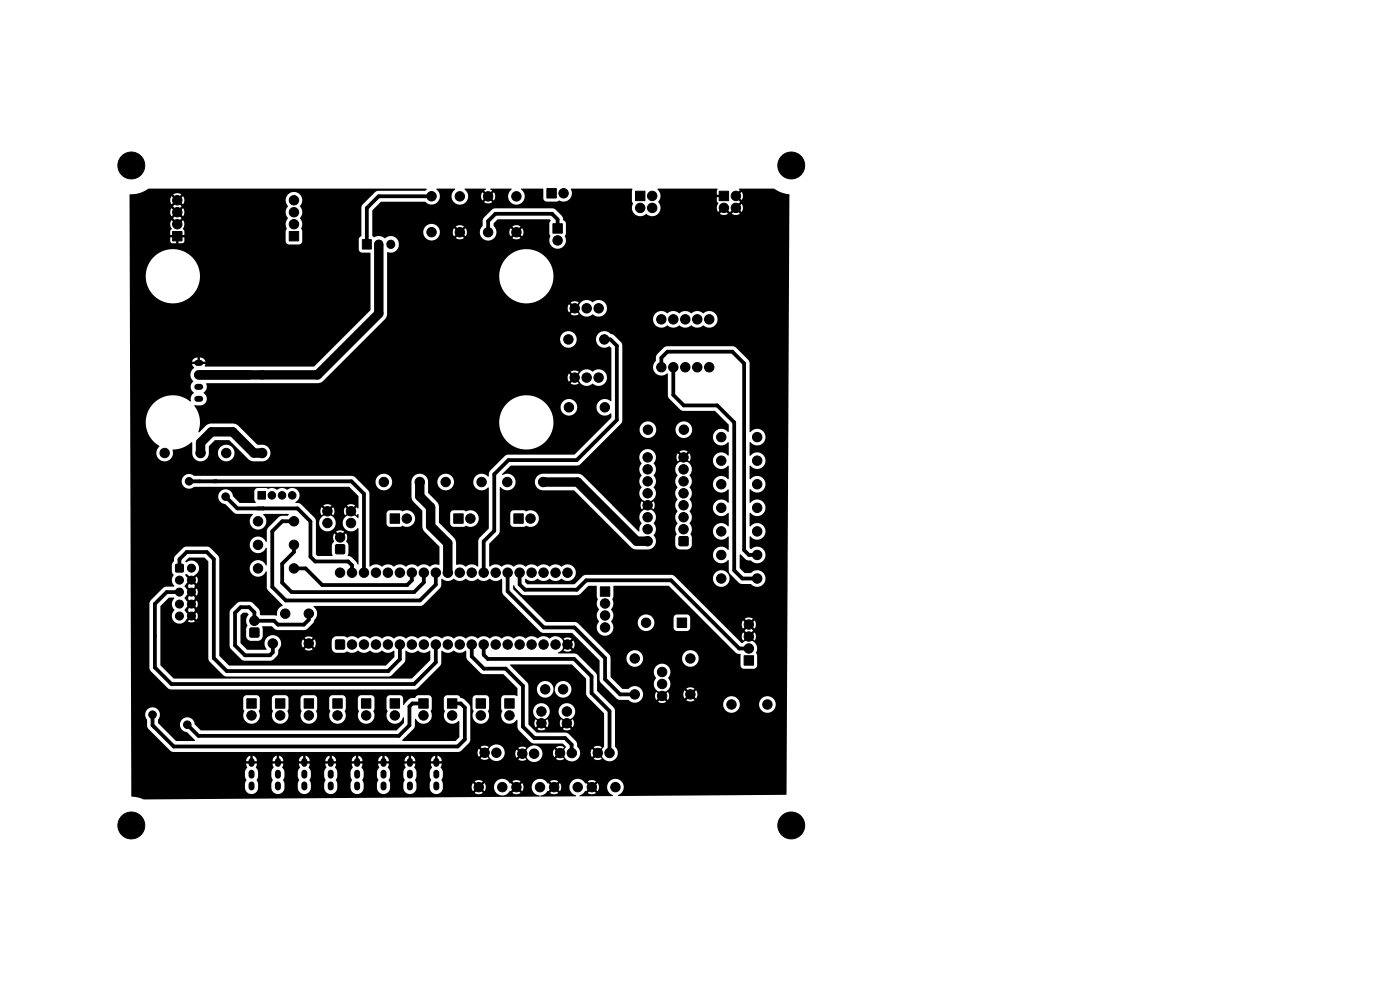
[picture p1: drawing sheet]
<svg xmlns="http://www.w3.org/2000/svg" width="297mm" height="210mm" viewBox="0 0 297 210" stroke-linecap="round" stroke-linejoin="round" font-family="sans-serif">
<g fill="#000" stroke="#000" stroke-width=".21">
<path d="M36.6 49.1h2v2h-2zM61.4 49.1h2v2h-2zM76.9 50.8h1.9v2h-1.9zM116 40h2v2h-2zM117.3 47.5h2v2h-2zM134.8 40.6h2v2h-2zM152.6 40.6h2v2h-2zM37.3 119.7h1.5v1.6h-1.5zM54.7 104.3h1.6v1.6h-1.6zM71.3 115.6l1.5-.1 .3 .1 .1 1.6-.2 .2-1.5 .1-.3-.1v-1.6zM82.8 109h2v2h-2zM96.3 109h2v2h-2z"/>
<path d="M109 109h2v2h-2zM144.1 113.9l1.6-.1 .3 .1v1.6l-.1 .2-1.6 .1-.2-.1-.1-1.6zM53 133.3l.3-.1h1.5l.2 .3-.1 1.5-.2 .2-1.6-.1-.1-.2zM71.3 135.8l1.5-.1 .3 .2v1.5l-.1 .3h-1.6l-.2-.1-.1-1.6zM127.4 124.5h2v2h-2zM143.7 131.1h2v2h-2zM157.9 139.1h2v2h-2zM52.4 148.2h2v2h-2zM58.4 148.2h2v2h-2zM64.5 148.2h2v2h-2zM70.6 148.2h2v2h-2zM76.7 148.2h2v2h-2z"/>
<path d="M82.8 148.2h2v2h-2zM88.8 148.2h2v2h-2zM94.9 148.2h2v2h-2zM101 148.2h2v2h-2zM107.1 148.2h2v2h-2z"/>
<circle cx="27.9" cy="35.1" r="2.85"/>
<circle cx="167.9" cy="35.1" r="2.85"/>
<circle cx="37.6" cy="45" r="1"/>
<circle cx="37.6" cy="47.6" r="1"/>
<circle cx="37.6" cy="42.5" r="1"/>
<circle cx="62.4" cy="47.6" r="1"/>
<circle cx="62.4" cy="45" r="1"/>
<circle cx="62.4" cy="42.5" r="1"/>
<circle cx="91.6" cy="41.6" r="1"/>
<circle cx="91.6" cy="49.3" r="1"/>
<circle cx="97.6" cy="49.3" r="1"/>
<circle cx="97.6" cy="41.7" r="1"/>
<circle cx="103.6" cy="49.3" r="1"/>
<circle cx="103.6" cy="41.7" r="1"/>
<circle cx="109.6" cy="49.3" r="1"/>
<circle cx="109.6" cy="41.7" r="1"/>
<circle cx="118.3" cy="51" r="1"/>
<circle cx="119.6" cy="41" r="1"/>
<circle cx="135.8" cy="44.1" r="1"/>
<circle cx="138.4" cy="41.6" r="1"/>
<circle cx="138.4" cy="44.1" r="1"/>
<circle cx="153.6" cy="44.1" r="1"/>
<circle cx="156.1" cy="41.6" r="1"/>
<circle cx="156.1" cy="44.1" r="1"/>
<circle cx="120.6" cy="72" r="1"/>
<circle cx="121.9" cy="65.4" r="1"/>
<circle cx="124.5" cy="65.4" r="1"/>
<circle cx="127" cy="65.4" r="1"/>
<circle cx="128.2" cy="72" r="1"/>
<circle cx="140.3" cy="77.9" r="1"/>
<circle cx="140.3" cy="67.7" r="1"/>
<circle cx="142.8" cy="67.7" r="1"/>
<circle cx="142.8" cy="77.9" r="1"/>
<circle cx="145.4" cy="67.7" r="1"/>
<circle cx="145.4" cy="77.9" r="1"/>
<circle cx="147.9" cy="77.9" r="1"/>
<circle cx="147.9" cy="67.7" r="1"/>
<circle cx="150.5" cy="77.9" r="1"/>
<circle cx="150.5" cy="67.7" r="1"/>
<circle cx="34.9" cy="96.1" r="1"/>
<circle cx="42.6" cy="96.1" r="1"/>
<circle cx="48" cy="96.1" r="1"/>
<circle cx="55.6" cy="96.1" r="1"/>
<circle cx="120.7" cy="86.4" r="1"/>
<circle cx="121.9" cy="80.1" r="1"/>
<circle cx="124.5" cy="80.1" r="1"/>
<circle cx="127" cy="80.1" r="1"/>
<circle cx="128.3" cy="86.4" r="1"/>
<circle cx="137.4" cy="99.6" r="1"/>
<circle cx="137.4" cy="97" r="1"/>
<circle cx="137.4" cy="91.2" r="1"/>
<circle cx="145" cy="97" r="1"/>
<circle cx="145" cy="99.6" r="1"/>
<circle cx="145.1" cy="91.2" r="1"/>
<circle cx="153" cy="92.7" r="1"/>
<circle cx="153" cy="97.7" r="1"/>
<circle cx="160.6" cy="92.7" r="1"/>
<circle cx="160.6" cy="97.7" r="1"/>
<circle cx="40.1" cy="102.1" r=".8"/>
<circle cx="47.9" cy="105.4" r=".8"/>
<circle cx="54.7" cy="110.6" r="1"/>
<circle cx="54.7" cy="115.6" r="1"/>
<circle cx="57.7" cy="105.1" r=".8"/>
<circle cx="59.8" cy="105.1" r=".8"/>
<circle cx="62" cy="105.1" r=".8"/>
<circle cx="62.4" cy="115.6" r="1"/>
<circle cx="62.4" cy="110.6" r="1"/>
<circle cx="69.5" cy="111" r="1"/>
<circle cx="69.5" cy="108.5" r="1"/>
<circle cx="72.2" cy="114" r="1"/>
<circle cx="74.5" cy="111" r="1"/>
<circle cx="74.5" cy="108.5" r="1"/>
<circle cx="81.4" cy="102.3" r="1"/>
<circle cx="86.3" cy="110" r="1"/>
<circle cx="89.1" cy="102.3" r="1"/>
<circle cx="94.5" cy="102.3" r="1"/>
<circle cx="99.8" cy="110" r="1"/>
<circle cx="102.2" cy="102.3" r="1"/>
<circle cx="107.6" cy="102.3" r="1"/>
<circle cx="112.5" cy="110" r="1"/>
<circle cx="115.2" cy="102.3" r="1"/>
<circle cx="137.4" cy="102.1" r="1"/>
<circle cx="137.4" cy="114.8" r="1"/>
<circle cx="137.4" cy="109.7" r="1"/>
<circle cx="137.4" cy="112.3" r="1"/>
<circle cx="137.4" cy="104.6" r="1"/>
<circle cx="137.4" cy="107.2" r="1"/>
<circle cx="145" cy="112.3" r="1"/>
<circle cx="145" cy="107.2" r="1"/>
<circle cx="145" cy="104.6" r="1"/>
<circle cx="145" cy="109.7" r="1"/>
<circle cx="145" cy="102.1" r="1"/>
<circle cx="153" cy="107.7" r="1"/>
<circle cx="153" cy="112.7" r="1"/>
<circle cx="153" cy="117.7" r="1"/>
<circle cx="153" cy="102.7" r="1"/>
<circle cx="160.6" cy="117.7" r="1"/>
<circle cx="160.6" cy="112.7" r="1"/>
<circle cx="160.6" cy="107.7" r="1"/>
<circle cx="160.6" cy="102.7" r="1"/>
<circle cx="38.1" cy="130.7" r=".85"/>
<circle cx="38.1" cy="128.1" r=".85"/>
<circle cx="38.1" cy="125.6" r=".85"/>
<circle cx="38.1" cy="123.1" r=".85"/>
<circle cx="40.6" cy="130.7" r=".85"/>
<circle cx="40.6" cy="128.1" r=".85"/>
<circle cx="40.6" cy="125.6" r=".85"/>
<circle cx="40.6" cy="123.1" r=".85"/>
<circle cx="40.6" cy="120.5" r=".85"/>
<circle cx="54" cy="131.7" r="1"/>
<circle cx="54.7" cy="120.6" r="1"/>
<circle cx="57.9" cy="136.5" r="1"/>
<circle cx="60.5" cy="130.2" r="1"/>
<circle cx="62.4" cy="120.6" r="1"/>
<circle cx="65.5" cy="136.5" r="1"/>
<circle cx="65.5" cy="130.2" r="1"/>
<circle cx="72.1" cy="121.5" r="1"/>
<circle cx="74.7" cy="136.7" r="1"/>
<circle cx="74.7" cy="121.5" r="1"/>
<circle cx="77.2" cy="136.7" r="1"/>
<circle cx="77.2" cy="121.5" r="1"/>
<circle cx="79.8" cy="136.7" r="1"/>
<circle cx="79.8" cy="121.5" r="1"/>
<circle cx="82.3" cy="136.7" r="1"/>
<circle cx="82.3" cy="121.5" r="1"/>
<circle cx="84.8" cy="136.7" r="1"/>
<circle cx="84.8" cy="121.5" r="1"/>
<circle cx="87.4" cy="136.7" r="1"/>
<circle cx="87.4" cy="121.5" r="1"/>
<circle cx="89.9" cy="136.7" r="1"/>
<circle cx="89.9" cy="121.5" r="1"/>
<circle cx="92.5" cy="136.7" r="1"/>
<circle cx="92.5" cy="121.5" r="1"/>
<circle cx="95" cy="136.7" r="1"/>
<circle cx="95" cy="121.5" r="1"/>
<circle cx="97.5" cy="136.7" r="1"/>
<circle cx="97.5" cy="121.5" r="1"/>
<circle cx="100.1" cy="136.7" r="1"/>
<circle cx="100.1" cy="121.5" r="1"/>
<circle cx="102.6" cy="136.7" r="1"/>
<circle cx="102.6" cy="121.5" r="1"/>
<circle cx="105.2" cy="136.7" r="1"/>
<circle cx="105.2" cy="121.5" r="1"/>
<circle cx="107.7" cy="136.7" r="1"/>
<circle cx="107.7" cy="121.5" r="1"/>
<circle cx="110.2" cy="136.7" r="1"/>
<circle cx="110.2" cy="121.5" r="1"/>
<circle cx="112.8" cy="136.7" r="1"/>
<circle cx="112.8" cy="121.5" r="1"/>
<circle cx="115.3" cy="136.7" r="1"/>
<circle cx="115.3" cy="121.5" r="1"/>
<circle cx="117.9" cy="136.7" r="1"/>
<circle cx="117.9" cy="121.5" r="1"/>
<circle cx="120.4" cy="136.7" r="1"/>
<circle cx="120.4" cy="121.5" r="1"/>
<circle cx="128.4" cy="130.6" r="1"/>
<circle cx="128.4" cy="133.1" r="1"/>
<circle cx="128.4" cy="128" r="1"/>
<circle cx="134.7" cy="139.7" r="1"/>
<circle cx="137.1" cy="132.1" r="1"/>
<circle cx="146.5" cy="139.7" r="1"/>
<circle cx="153" cy="122.7" r="1"/>
<circle cx="158.9" cy="137.6" r="1"/>
<circle cx="158.9" cy="135" r="1"/>
<circle cx="158.9" cy="132.5" r="1"/>
<circle cx="160.6" cy="122.7" r="1"/>
<circle cx="32.4" cy="151.6" r=".8"/>
<circle cx="39.7" cy="153.7" r=".8"/>
<circle cx="53.4" cy="151.8" r="1"/>
<circle cx="59.4" cy="151.8" r="1"/>
<circle cx="65.5" cy="151.8" r="1"/>
<circle cx="71.6" cy="151.8" r="1"/>
<circle cx="77.7" cy="151.8" r="1"/>
<circle cx="83.8" cy="151.8" r="1"/>
<circle cx="89.8" cy="151.8" r="1"/>
<circle cx="95.9" cy="151.8" r="1"/>
<circle cx="102" cy="151.8" r="1"/>
<circle cx="102.8" cy="159.7" r="1"/>
<circle cx="105.3" cy="159.7" r="1"/>
<circle cx="108.1" cy="151.8" r="1"/>
<circle cx="110.8" cy="159.9" r="1"/>
<circle cx="113.3" cy="159.9" r="1"/>
<circle cx="114.9" cy="150.9" r="1"/>
<circle cx="114.9" cy="153.4" r="1"/>
<circle cx="115.7" cy="146.2" r="1"/>
<circle cx="118.8" cy="159.8" r="1"/>
<circle cx="119.5" cy="146.2" r="1"/>
<circle cx="120.3" cy="150.9" r="1"/>
<circle cx="120.3" cy="153.4" r="1"/>
<circle cx="121.3" cy="159.8" r="1"/>
<circle cx="126.8" cy="159.7" r="1"/>
<circle cx="129.3" cy="159.7" r="1"/>
<circle cx="134.7" cy="147.3" r="1"/>
<circle cx="140.5" cy="147.6" r="1"/>
<circle cx="140.5" cy="142.6" r="1"/>
<circle cx="140.5" cy="145.1" r="1"/>
<circle cx="146.5" cy="147.3" r="1"/>
<circle cx="155.2" cy="149.4" r="1"/>
<circle cx="162.8" cy="149.4" r="1"/>
<circle cx="27.9" cy="175.1" r="2.85"/>
<circle cx="101.6" cy="167" r="1"/>
<circle cx="106.6" cy="167" r="1"/>
<circle cx="109.6" cy="167" r="1"/>
<circle cx="114.6" cy="167" r="1"/>
<circle cx="117.6" cy="167" r="1"/>
<circle cx="122.6" cy="167" r="1"/>
<circle cx="125.6" cy="167" r="1"/>
<circle cx="130.6" cy="167" r="1"/>
<circle cx="167.9" cy="175.1" r="2.85"/>
</g>
<g fill="none" stroke="#000" stroke-width="1.3">
<path d="M41.8 77h.7M41.8 79.5h.7M41.8 82.1h.7M41.8 84.6h.7M53.4 161.4v.6M53.4 163.9v.6M53.4 166.4v.6M59 161.4v.6M59 163.9v.6M59 166.4v.6M64.6 161.4v.6M64.6 163.9v.6"/>
<path d="M64.6 166.4v.6M70.2 161.4v.6M70.2 163.9v.6M70.2 166.4v.6M75.8 161.4v.6M75.8 163.9v.6M75.8 166.4v.6M81.4 161.4v.6M81.4 163.9v.6M81.4 166.4v.6M87 161.4v.6M87 163.9v.6"/>
<path d="M87 166.4v.6M92.6 161.4v.6M92.6 163.9v.6M92.6 166.4v.6"/>
</g>
<path d="M80.4 51.8v.1M82.9 51.8v.1" fill="none" stroke="#000" stroke-width="1.9"/>
<g fill="none" stroke="#000" stroke-width=".8">
<path d="M91.6 41.6h-11.3l-2.5 2.5v7.7M118.3 48.5v-2l-1.2-1.1h-12l-1.5 1.5v2.4M128.2 72h1.3l1.4 1.4v15.7l-8.5 8.5h-14.5l-3 3v12l-2.3 2.2v6.7M140.3 77.9v-2l1.3-1.3h13.8l2.5 2.5v39.6l1 1h1.7M142.8 77.9v5.9l2.3 2.2h7.1l3.6 3.6v31.4l1.7 1.7h3.1M40.1 102.1h34.5l2.6 2.7v16.7M47.9 105.4l2.5 2.5h12.7l2.8 2.7v7.5l1 1h7l.8 .8v1.6M62.4 110.6h-2.5l-2.1 2.1v11.8l2.8 2.9h28.5l3.4-3.4v-2.5M62.4 115.6v1.5l-2.5 2.5v4l2 2h26l2-2.1v-2M38.1 125.6h-2.7l-2.5 2.5v13.5l3.5 3.5h51.5l4.6-4.6v-3.8M38.1 120.5v-1.9l1.5-1.5h4.3l1.5 1.5v21l2.7 2.8h34.3M62.4 120.6h2.4l3.6 3.5h18l1-1v-1.6"/>
<path d="M65.5 130.2v1.3l-1 1h-5.5l-.9-.8h-4.1v-1.8l-1.1-1.1h-1.8l-1.2 1.2v6.9l2.1 2.1h5.3l.6-.6v-1.9M84.8 136.7v3.2l-2.4 2.4M100.1 136.7v2.5l2.6 2.6h4.6l3.6 3.7v8.7l2.4 2.4h6.6l1.4 1.4v1.8M102.6 136.7v2.2l.9 .9h18.3l3.7 3.7v3.5l3.8 3.8v8.9M107.7 121.5v3.9l7.7 7.7h6.5l6.5 6.5v4.5l3.2 3.2h3.1M110.2 121.5v2.5l1.2 1.1h11l2-2h18l14.4 14.5h2.1M82.4 142.3v.1M83.4 149.2h.1M89.8 149.2h-2.3l-.6 .7v4l-2.3 2.2h-42.5l-2.4-2.4M95.9 149.2h1.8l.9 .9v6.8l-1.5 1.5h-60.2l-4.5-4.5v-2.3"/>
</g>
<path d="M80.4 51.8v14.7l-13 13h-25.2M42.5 96.1v-2.2l2.4-2.3h4.5l4.5 4.5h1.7M89 102.3v3l2.4 2.3v4l3.6 3.6v6.3M115.2 102.3h7.3l12.6 12.5h2.3" fill="none" stroke="#000" stroke-width="2"/>
<path d="M27.5 41.3l.1-.1a6.3 6.3 0 0 0 3.9-1.2l59 .1-.3 .4h-10.1l-.5 .2-2.8 2.8-.1 .6v5.9l-.6 .7v2.2l.2 .4 .2 .2 2 .1 .1 .1v12.1l-11.9 11.9-23.1 .1-.2-.2 .2-.4h-1v-.5h1a1.13 1.13 0 0 0-1.2-.9v.7h-.5v-.7h-.1a1.14 1.14 0 0 0-1.1 .9h1v.5h-1l.5 .7a1.99 1.99 0 0 0-.2 3 1.51 1.51 0 0 0 .1 2.5 1.64 1.64 0 0 0-.6 1.7 5.8 5.8 0 0 0-7.9 .5 5.8 5.8 0 0 0-.2 7.9l1.4 1.1a1.81 1.81 0 0 0-.4 2.4 1.81 1.81 0 0 0 2.3 .7 1.81 1.81 0 0 0 .9-2.3 6.8 6.8 0 0 0 4.1-1.6l.1 2.4a1.76 1.76 0 0 0 1.9 1.7 1.76 1.76 0 0 0 1.6-1.9h1.9v.2a1.76 1.76 0 0 0 2.7 1.4 1.76 1.76 0 0 0 0-3 1.76 1.76 0 0 0-2.7 1.4h-1.9v-1.4l1.3-1.2h3l4.3 4.2 .8 .3h2a1.76 1.76 0 0 0 1.7-1.8 1.76 1.76 0 0 0-1.7-1.8h-1.1l-4.1-4-.8-.4h-5.2l-.8 .4-1.5 1.4 .2-2.3h63.5a5.8 5.8 0 0 0 7.4 5.7 5.8 5.8 0 0 0 3.1-8.8h2.5v.2a1.76 1.76 0 0 0 2.7 1.4 1.76 1.76 0 0 0 0-3 1.76 1.76 0 0 0-2.7 1.4h-2.5l-.2-.3a5.8 5.8 0 0 0-6.3-1.9 5.8 5.8 0 0 0-4 5.3h-63.5l-.3-1.8-.9-1.6 .2-.1 1.4 .1a1.47 1.47 0 0 0 1.1-1.2 1.47 1.47 0 0 0-.7-1.5v-.1a1.53 1.53 0 0 0 .6-1.9h23.7l.8-.3 1.1-1h51l.3 1 .8-.8 .4 .3-.8 .9a1.49 1.49 0 0 0 1.7-.1l-.8-.8 .3-.3 .5 .4a1.83 1.83 0 0 0 3 .8 1.78 1.78 0 0 0 2.5-.1 1.78 1.78 0 0 0-.1-2.5 1.78 1.78 0 0 0-2.5 0 1.79 1.79 0 0 0-3 .8l-.4 .4-.3-.3 .7-.9a1.49 1.49 0 0 0-1.7 .1l.9 .8-.4 .3-.8-.8-.3 .8h-51l8.1-8.1h41.3v.2a1.76 1.76 0 0 0 2.7 1.4 1.76 1.76 0 0 0 0-3 1.76 1.76 0 0 0-2.7 1.4h-41.3l4.2-4.3h56.8v.3a1.83 1.83 0 0 0 1.2 1.5 1.83 1.83 0 0 0 1.9-.4 2.02 2.02 0 0 0 2.6 .1 1.9 1.9 0 0 0 2.5-.1 2.02 2.02 0 0 0 2.6 .1 1.78 1.78 0 0 0 2.5-.2 1.78 1.78 0 0 0-.2-2.5 1.78 1.78 0 0 0-2.5 .1 2.02 2.02 0 0 0-2.5-.1 2.06 2.06 0 0 0-2.6 0 2.06 2.06 0 0 0-2.5 0 1.76 1.76 0 0 0-1.9-.3 1.76 1.76 0 0 0-1.1 1.5h-56.8l.4-.7v-1.6h38.3l.3 1 .8-.8 .4 .3-.8 .8a1.48 1.48 0 0 0 1.7 0l-.8-.8 .3-.3 .5 .4a1.83 1.83 0 0 0 3 .8 1.78 1.78 0 0 0 2.5-.1 1.78 1.78 0 0 0-.1-2.5 1.78 1.78 0 0 0-2.5 0 1.79 1.79 0 0 0-2.9 .8l-.5 .4-.3-.3 .7-.9a1.49 1.49 0 0 0-1.6 .1l.8 .8-.4 .3-.8-.8-.3 .8h-38.3v-6.9h23.8a5.8 5.8 0 0 0 8.3 5.4 5.8 5.8 0 0 0 .8-9.9 5.8 5.8 0 0 0-9.1 4v.5h-23.8v-4.9a1.8 1.8 0 0 0 2.5-2 1.8 1.8 0 0 0-3-.9 2.02 2.02 0 0 0-2.3-.3l-.3-.3v-.9h10.8a1.76 1.76 0 0 0 1.7 1.9 1.76 1.76 0 0 0 1.8-1.8h2.8l.2 .9 .9-.8 .3 .4-.7 .9a1.49 1.49 0 0 0 1.6-.1l-.8-.8 .4-.4 .8 .8 .3-.9h2.7v.2a1.76 1.76 0 0 0 1.9 1.6 1.76 1.76 0 0 0 1.6-1.8h2.8l.2 .9 .9-.8 .3 .4-.7 .9a1.49 1.49 0 0 0 1.6-.1l-.8-.8 .4-.4 .8 .8a1.49 1.49 0 0 0 0-1.7l-.8 .8-.4-.3 .7-.9a1.49 1.49 0 0 0-1.6 .1l.8 .8-.3 .3-.9-.8-.2 .8h-2.8l-.2-.7-.4-.6v-.5l.9-.9h11l.2 .3-.3 .6 .1 2.4a.58 .58 0 0 1 0 .9 1.8 1.8 0 0 0 2.1 2 1.8 1.8 0 0 0 1.1-2.7l.3-.5v-2.1l-.2-.4a.77 .77 0 0 1-.5-.9l-1.5-1.6-.7-.3h-12.2l-.6 .3-1.8 1.8-.2 .5v1.1l-.4 .6-.2 .7h-2.7l-.3-.8-.8 .8-.4-.3 .7-.9a1.49 1.49 0 0 0-1.6 .1l.8 .8-.3 .3-.9-.8-.2 .8h-2.8a1.76 1.76 0 0 0-1.7-1.7 1.76 1.76 0 0 0-1.8 1.6h-10.8v-4.4l1.8-1.9h9.4a1.81 1.81 0 0 0 2.7 0 1.81 1.81 0 0 0-.3-2.7h4a1.79 1.79 0 0 0-.6 2.4 1.79 1.79 0 0 0 2.4 .6 1.79 1.79 0 0 0 .6-2.4l-.4-.7h4.4l.1 .2-.4 .2 .8 .9-.3 .3-.9-.8a1.48 1.48 0 0 0 0 1.7l.9-.8 .3 .4-.7 .8a1.49 1.49 0 0 0 1.6 0l-.8-.8 .4-.4 .8 .7a1.49 1.49 0 0 0 0-1.6l-.8 .8-.4-.3 .8-.9-.4-.2 .1-.2 4.5 .1a1.81 1.81 0 0 0-.4 2.7 1.81 1.81 0 0 0 2.7 0 1.81 1.81 0 0 0-.4-2.7l4.7-.1 .1 2.2 .2 .4 .5 .2h2.1l.4-.2a1.87 1.87 0 0 0 2.3-.3 1.87 1.87 0 0 0 .3-2.2l12.9-.1 .2 .1-.1 2.6a.73 .73 0 0 1 0 1.1 1.82 1.82 0 0 0 .9 1.9 1.82 1.82 0 0 0 2.1-.3 1.8 1.8 0 0 0 2.5-.1 1.8 1.8 0 0 0 0-2.5 1.92 1.92 0 0 0-.1-2.7l12.6-.1 .1 .1-.1 .4v.8h1v.5h-1v.9l.3 .5a1.48 1.48 0 0 0-.1 1.8l.8-.8 .3 .4-.6 .8a1.49 1.49 0 0 0 1.6-.1l-.7-.7 .4-.4 .7 .8 .8-.8 .4 .4-.7 .8a1.49 1.49 0 0 0 1.7-.1l-.8-.7 .4-.4 .8 .7a1.49 1.49 0 0 0-.1-1.7l-.7 .8-.4-.4 .8-.7-.8-.9 .4-.3 .8 .6a1.49 1.49 0 0 0-.1-1.6l-.7 .7-.4-.3 .8-.8-.2-.1 .1-.2h7.3l.3 .2a7.7 7.7 0 0 0 3 1.1l-.6 127.2-.2 .1-35.5 .3-.1-.2a1.77 1.77 0 0 0 .9-2.8 1.77 1.77 0 0 0-2.9 .1 1.77 1.77 0 0 0 .9 2.7l-.1 .2-7-.1 .8-.5 .5-.5h.1l.8-.7 .3 .4-.7 .7a1.48 1.48 0 0 0 1.7 0l-.7-.7 .3-.4 .8 .7a1.49 1.49 0 0 0 0-1.7l-.8 .7-.3-.3 .6-.8a1.49 1.49 0 0 0-1.6 .1l.7 .7-.3 .3-.8-.7-.1 .1a1.81 1.81 0 0 0-3.1-.3 1.81 1.81 0 0 0 1.1 2.9l-.1 .1-7.4 .1v-.3a2.08 2.08 0 0 0 1.5-.9h.1l.8-.7 .3 .4-.7 .7a1.48 1.48 0 0 0 1.7 0l-.7-.7 .3-.4 .8 .7a1.49 1.49 0 0 0 0-1.7l-.8 .7-.3-.3 .6-.8a1.49 1.49 0 0 0-1.6 .1l.7 .7-.3 .3-.8-.7-.1 .1a1.81 1.81 0 0 0-3.1-.1 1.81 1.81 0 0 0 1.4 2.7l-.1 .2-83.9 .6-2.6-.7-.1-5.1h24.2l.1 1.3a.66 .66 0 0 1-.1 1v1.1a1.4 1.4 0 0 0 1.4 1.2 1.4 1.4 0 0 0 1.4-1.2v-.9l-.2-.6a.58 .58 0 0 1 .1-.8l.1-1.1h2.8l.1 1.3a.66 .66 0 0 1-.1 1v1.1a1.4 1.4 0 0 0 1.4 1.2 1.4 1.4 0 0 0 1.4-1.2v-.9l-.2-.6a.58 .58 0 0 1 .1-.8l.1-1.1h2.8l.1 1.3a.66 .66 0 0 1-.1 1v1.1a1.4 1.4 0 0 0 1.4 1.2 1.4 1.4 0 0 0 1.4-1.2v-.9l-.2-.6a.58 .58 0 0 1 .1-.8l.1-1.1h2.8l.1 1.3a.66 .66 0 0 1-.1 1v1.1a1.4 1.4 0 0 0 1.4 1.2 1.4 1.4 0 0 0 1.4-1.2v-.9l-.2-.6a.58 .58 0 0 1 .1-.8l.1-1.1h2.8l.1 1.3a.66 .66 0 0 1-.1 1v1.1a1.4 1.4 0 0 0 1.4 1.2 1.4 1.4 0 0 0 1.4-1.2v-.9l-.2-.6a.58 .58 0 0 1 .1-.8l.1-1.1h2.8l.1 1.3a.66 .66 0 0 1-.1 1v1.1a1.4 1.4 0 0 0 1.4 1.2 1.4 1.4 0 0 0 1.4-1.2v-.9l-.2-.6a.58 .58 0 0 1 .1-.8l.1-1.1h2.8l.1 1.3a.66 .66 0 0 1-.1 1v1.1a1.4 1.4 0 0 0 1.4 1.2 1.4 1.4 0 0 0 1.4-1.2v-.9l-.2-.6a.58 .58 0 0 1 .1-.8l.1-1.1h2.8l.1 1.3a.66 .66 0 0 1-.1 1v1.1a1.4 1.4 0 0 0 1.5 1.2 1.4 1.4 0 0 0 1.3-1.5h6.1l.2 .9 .8-.7 .3 .4-.6 .8a1.49 1.49 0 0 0 1.6-.1l-.7-.7 .3-.4 .8 .7 .3-.9h1.7v.2a1.81 1.81 0 0 0 1.5 1.6 1.81 1.81 0 0 0 1.9-.9h.1l.8-.7 .3 .4-.7 .7a1.48 1.48 0 0 0 1.7 0l-.7-.7 .3-.4 .8 .7a1.49 1.49 0 0 0 0-1.7l-.8 .7-.3-.3 .6-.8a1.49 1.49 0 0 0-1.6 .1l.7 .7-.3 .3-.8-.7-.1 .1a1.79 1.79 0 0 0-2-1 1.79 1.79 0 0 0-1.4 1.7h-1.7l-.3-.8-.8 .7-.3-.3 .6-.8a1.49 1.49 0 0 0-1.6 .1l.7 .7-.3 .3-.8-.7-.2 .8h-6.1l-.2-1.2a.58 .58 0 0 1 .1-.8l.1-1.1-.3-.6a.5 .5 0 0 1 0-.9v-.3h-.8v-.5h.8v-.2a1.14 1.14 0 0 0-.9-1v1.1h-.5v-1.1a1.14 1.14 0 0 0-.9 1.2h.8v.5h-.8l.3 .8-.5 1h-2.8l-.2-.6a.5 .5 0 0 1-.1-.9v-.3h-.8v-.5h.8v-.2a1.14 1.14 0 0 0-.9-1v1.1h-.5v-1.1a1.14 1.14 0 0 0-.9 1.2h.8v.5h-.8l.3 .8-.5 1h-2.8l-.2-.6a.5 .5 0 0 1-.1-.9v-.3h-.8v-.5h.8v-.2a1.14 1.14 0 0 0-.9-1v1.1h-.5v-1.1a1.14 1.14 0 0 0-.9 1.2h.8v.5h-.8l.3 .8-.5 1h-2.8l-.2-.6a.5 .5 0 0 1-.1-.9v-.3h-.8v-.5h.8v-.2a1.14 1.14 0 0 0-.9-1v1.1h-.5v-1.1a1.14 1.14 0 0 0-.9 1.2h.8v.5h-.8l.3 .8-.5 1h-2.8l-.2-.6a.5 .5 0 0 1-.1-.9v-.3h-.8v-.5h.8v-.2a1.14 1.14 0 0 0-.9-1v1.1h-.5v-1.1a1.14 1.14 0 0 0-.9 1.2h.8v.5h-.8l.3 .8-.5 1h-2.8l-.2-.6a.5 .5 0 0 1-.1-.9v-.3h-.8v-.5h.8v-.2a1.14 1.14 0 0 0-.9-1v1.1h-.5v-1.1a1.14 1.14 0 0 0-.9 1.2h.8v.5h-.8l.3 .8-.5 1h-2.8l-.2-.6a.5 .5 0 0 1-.1-.9v-.3h-.8v-.5h.8v-.2a1.14 1.14 0 0 0-.9-1v1.1h-.5v-1.1a1.14 1.14 0 0 0-.9 1.2h.8v.5h-.8l.3 .8-.5 1h-2.8l-.2-.6a.5 .5 0 0 1-.1-.9v-.3h-.8v-.5h.8v-.2a1.14 1.14 0 0 0-.9-1v1.1h-.5v-1.1a1.14 1.14 0 0 0-.9 1.2h.8v.5h-.8l.3 .8-.5 1h-24.2v-4.2h73.5l.3 .9 .8-.8 .4 .4-.8 .9a1.49 1.49 0 0 0 1.7-.1l-.8-.8 .3-.4 .4 .5a1.76 1.76 0 0 0 1.9 1.2 1.76 1.76 0 0 0 1.6-1.6h2.2l.3 1 .8-.9 .4 .4-.8 .9a1.49 1.49 0 0 0 1.7-.1l-.8-.8 .3-.4 .4 .5a1.76 1.76 0 0 0 2.8 .9 1.76 1.76 0 0 0-.1-2.9 1.76 1.76 0 0 0-2.7 1.1l-.4 .3-.3-.3 .7-.9a1.49 1.49 0 0 0-1.7 .1l.9 .8-.4 .3-.8-.8-.3 .8h-2.2a1.77 1.77 0 0 0-1.5-1.9 1.77 1.77 0 0 0-2 1.4l-.4 .3-.3-.3 .7-.9a1.49 1.49 0 0 0-1.7 .1l.9 .8-.4 .3-.8-.8-.3 .8h-73.5v-8.1h3l.1 .7 .3 .5v1.4l.3 .5 4.6 4.6 .7 .3h60.4l.7-.3 1.6-1.6 .3-.7-.1-7.1-.2-.5-1.3-1.1h2l.1 2.4a.59 .59 0 0 1 0 .8 1.8 1.8 0 0 0 2.1 2.1 1.8 1.8 0 0 0 1.2-2.7l.2-.5v-2.1a.75 .75 0 0 0-.7-.7h-2.3l-.4 .3-.2 .4h-2l-.5-.2-.3-.4-.3-.1h-2.3l-.5 .3-.1 .3v2.3a.8 .8 0 0 1 0 1.1 1.82 1.82 0 0 0 1 1.9 1.82 1.82 0 0 0 2.2-.5v3.4l-.8 .9h-11.2v-.2l2.5-2.5 .1-.6v-1.3l.2-.1a1.83 1.83 0 0 0 2.5 .8 1.83 1.83 0 0 0 .7-2.5l.2-.5v-2.1a.75 .75 0 0 0-.7-.7h-2.4l-.4 .5-1.2 .2-1.2 1.4-.2-.2v-1.2a.75 .75 0 0 0-.7-.7h-2.2l-.4 .3-.2 .4v2.2a.8 .8 0 0 1 0 1.1 1.8 1.8 0 0 0 1.5 2 1.8 1.8 0 0 0 2.1-1.3l.1 .1v1.1l-1.6 1.5h-41.5l-1.3-1.2a1.57 1.57 0 0 0-1.5-1.6 1.57 1.57 0 0 0-1.6 1.5 1.57 1.57 0 0 0 1.4 1.7l1.7 1.7v.2h-4l-3.7-3.8-.1-.8a1.56 1.56 0 0 0-.5-2.4 1.56 1.56 0 0 0-2.2 1.3h-3v-3.3h23.8v2.2a.8 .8 0 0 1 0 1.1 1.8 1.8 0 0 0 2.2 2 1.8 1.8 0 0 0 1.1-2.7l.2-.5v-2.1h2.6v2.2a.8 .8 0 0 1 0 1.1 1.8 1.8 0 0 0 2.2 2 1.8 1.8 0 0 0 1.1-2.7l.2-.5v-2.1h2.6v2.2a.8 .8 0 0 1 0 1.1 1.8 1.8 0 0 0 2.2 2 1.8 1.8 0 0 0 1.1-2.7l.2-.5v-2.1h2.5l.1 2.2a.8 .8 0 0 1 0 1.1 1.8 1.8 0 0 0 2.1 2 1.8 1.8 0 0 0 1.2-2.7l.2-.5v-2.1h2.5v2.2a.8 .8 0 0 1 0 1.1 1.8 1.8 0 0 0 2.2 2 1.8 1.8 0 0 0 1.1-2.7l.2-.5v-2.1a.75 .75 0 0 0-.7-.7h-2.2l-.4 .3-.2 .4h-2.5a.75 .75 0 0 0-.7-.7h-2.3l-.4 .3-.2 .4h-2.5a.75 .75 0 0 0-.7-.7h-2.2l-.5 .3-.1 .4h-2.6a.75 .75 0 0 0-.7-.7h-2.2l-.5 .3-.1 .4h-2.6a.75 .75 0 0 0-.7-.7h-2.2l-.4 .3-.2 .4h-23.8l-.1-20.2h4v13.9l.3 .5 3.6 3.6 .7 .3h51.7l.6-.3 4.8-4.9 .2-.5 .1-2.6a2.15 2.15 0 0 0 2.7 0 1.9 1.9 0 0 0 2.4 0l.3 1.9 2.8 2.8 .7 .3h4.2l2.9 2.9v1.8l-.6-.2h-2.1l-.5 .3-.2 .4 .1 2.4a.59 .59 0 0 1-.1 .8 1.81 1.81 0 0 0 1.2 2 1.81 1.81 0 0 0 2.2-.7l.2 2.1 2.8 2.8 .6 .1h6.1l.7 .8-.9 1.2-.3-.3 .7-.9a1.49 1.49 0 0 0-1.7 0l.9 .9-.4 .3-.9-.7a1.49 1.49 0 0 0 .1 1.6l.8-.8 .4 .4-.8 .8a1.49 1.49 0 0 0 1.7 0l-.8-.8 .3-.4 .4 .4a1.76 1.76 0 0 0 2.7 1 1.76 1.76 0 0 0 .2-2.8l-.1-.7-.2-.5-1.9-1.7-6.5-.1-1.7-1.8v-2.8h1v.5a1.8 1.8 0 0 0 1.3 1.4l.4 .3-.3 .4-.9-.8a1.49 1.49 0 0 0 0 1.7l.9-.8 .3 .3-.7 .9a1.49 1.49 0 0 0 1.6 0l-.8-.9 .4-.3 .8 .7a1.49 1.49 0 0 0 0-1.6l-.8 .8-.4-.4 .4-.4a1.75 1.75 0 0 0 1.3-1.8h1.9v.5a1.8 1.8 0 0 0 1.3 1.4l.4 .3-.3 .4-.9-.8a1.49 1.49 0 0 0 0 1.7l.9-.8 .3 .3-.7 .9a1.49 1.49 0 0 0 1.6 0l-.8-.9 .4-.3 .8 .7a1.49 1.49 0 0 0 0-1.6l-.8 .8-.4-.4 .4-.4a1.76 1.76 0 0 0 .7-3 1.76 1.76 0 0 0-2.9 1.2h-1.9v-.2a1.76 1.76 0 0 0-1.9-1.4 1.76 1.76 0 0 0-1.6 1.6h-1v-4.7h1.8v.2a1.76 1.76 0 0 0 1.9 1.7 1.76 1.76 0 0 0 1.6-1.9h.3v.2a1.76 1.76 0 0 0 2.7 1.4 1.76 1.76 0 0 0 0-3 1.76 1.76 0 0 0-2.7 1.4h-.3v-.2a1.76 1.76 0 0 0-1.9-1.4 1.76 1.76 0 0 0-1.6 1.6h-1.8v-.9l-.3-.5-3.6-3.5v-.2h13.2l2.9 3v3.1l.2 .5 3.6 3.7v7l-.9 1.4-.3-.4 .7-.9a1.49 1.49 0 0 0-1.7 .1l.9 .8-.4 .4-.9-.8a1.49 1.49 0 0 0 .1 1.7l.8-.8 .4 .3-.8 .9a1.49 1.49 0 0 0 1.7 0l-.8-.9 .3-.3 .4 .4a1.78 1.78 0 0 0 2.7 1 1.78 1.78 0 0 0 .2-2.9v-7.5l-.2-.6-.9-.9h24v.3a1.76 1.76 0 0 0 1.9 1.6 1.76 1.76 0 0 0 1.6-1.9h4.1v.3a1.76 1.76 0 0 0 2.7 1.4 1.76 1.76 0 0 0 0-3.1 1.76 1.76 0 0 0-2.7 1.4h-4.1v-.2a1.76 1.76 0 0 0-1.8-1.4 1.76 1.76 0 0 0-1.7 1.6h-24l-2.7-2.8v-3.1l-.3-.7-4-3.9-.5-.2-3.5-.1 .8-.6 .8-1.1 .3 .3-.8 .8a1.48 1.48 0 0 0 1.8 0l-.9-.8 .4-.3 .9 .7a1.49 1.49 0 0 0-.1-1.6l-.8 .8-.4-.4 .8-.9a1.49 1.49 0 0 0-1.7 .1l.8 .8-.3 .4-.5-.5a1.84 1.84 0 0 0-3-.8 2.02 2.02 0 0 0-2.5 0 2.06 2.06 0 0 0-2.6 0 2.06 2.06 0 0 0-2.5 0 2.06 2.06 0 0 0-2.6 0 2.06 2.06 0 0 0-2.5 0 2.06 2.06 0 0 0-2.5 0 2.06 2.06 0 0 0-2.6 0 2.06 2.06 0 0 0-2.5 0 2.06 2.06 0 0 0-2.6 0 2.06 2.06 0 0 0-2.5 0 2.06 2.06 0 0 0-2.5 0 2.06 2.06 0 0 0-2.6 0 2.06 2.06 0 0 0-2.5 0 2.06 2.06 0 0 0-2.6 0 2.06 2.06 0 0 0-2.5 0 2.06 2.06 0 0 0-2.5 0 2.05 2.05 0 0 0-2.4-.2l-.5-.2h-1.7l-.5 .2-.4 .7v1.6l.4 .7 .5 .3 1.9-.1a.56 .56 0 0 1 .9 0 2.65 2.65 0 0 0 1.9-.4 1.9 1.9 0 0 0 2.5 0 2.02 2.02 0 0 0 2.6 0 1.9 1.9 0 0 0 2.5 0l.1 1.4-1.9 1.8h-33.2l-2.1-2.1v-20.6l-.1-.5-1.8-1.8-.5-.2h-4.9l-2.2 2.2-.1 .9-.4 .6v1.8a.53 .53 0 0 1 .1 .9 1.97 1.97 0 0 0 .4 2h-1.7l-.5 .2-2.8 2.7-.3 .7h-4v-26h10.8a1.57 1.57 0 0 0 .9 1.5 1.57 1.57 0 0 0 1.7-.2h32.9l2.1 2-.1 2.5-.2 .1-.1-.3-.8 .8-.4-.3 .7-.9a1.49 1.49 0 0 0-1.6 0l.8 .9-.3 .3-.9-.7a1.49 1.49 0 0 0 0 1.6l.9-.8 .3 .4-.4 .4a1.79 1.79 0 0 0-1 2.7 1.79 1.79 0 0 0 3 0v7.7l-1.4-1.5-.8-.3 .1-.6v-1.6l-.5-.9a1.49 1.49 0 0 0 0-1.7l-.8 .9-.4-.4 .7-.9a1.49 1.49 0 0 0-1.6 .1l.8 .8-.3 .4-.9-.8a2.29 2.29 0 0 0-.1 1.7l-.4 .8 .1 2.2h-3.1l-.3-.2-.1-6.9h.7a1.77 1.77 0 0 0 1.6 1.9 1.77 1.77 0 0 0 1.9-1.4 1.77 1.77 0 0 0-1.3-2.1l-.4-.3 .4-.4 .8 .7a1.49 1.49 0 0 0 0-1.6l-.8 .8-.4-.3 .7-.9a1.49 1.49 0 0 0-1.6 0l.8 .9-.3 .3-.9-.7a1.49 1.49 0 0 0 0 1.6l.9-.8 .3 .4-.4 .4a1.75 1.75 0 0 0-1.3 1.5h-.7v-.5l-.3-.5-2.8-2.8-1.2-.4a1.63 1.63 0 0 0 .6-2.4 1.63 1.63 0 0 0-2.5-.3 1.78 1.78 0 0 0-2.1 0 1.92 1.92 0 0 0-1.9-.2l-.4-.2h-1.7a.75 .75 0 0 0-.7 .7v1.7l.3 .6-.1 .2h-3.4l-1.3-1.4a1.57 1.57 0 0 0-1.6-1.5 1.57 1.57 0 0 0-1.6 1.5 1.57 1.57 0 0 0 1.4 1.6l2.2 2 3.6 .1 .1 .2a1.79 1.79 0 0 0-.1 2.6 1.79 1.79 0 0 0 2.6-.1 1.79 1.79 0 0 0-.3-2.6l5.3-.1 .2 .1-.3 .3h-1.2l-.5 .2-2.4 2.3-.3 .7v2.2l-.1 .2a1.8 1.8 0 0 0-2.8-.8 1.8 1.8 0 0 0 0 2.9 1.8 1.8 0 0 0 2.8-.9l.1 .1-.1 3.7a2.43 2.43 0 0 0-1.9-1.2 1.79 1.79 0 0 0-1.2 2.9 1.79 1.79 0 0 0 3.1-.5l.1 .1 .1 3.6 3.2 3.4 .1 .2a1.99 1.99 0 0 0-1.3 2.1l-3.4-.1-.3-1.2-1.5-1.5-.5-.2h-2l-.5 .2-1.5 1.4-.3 .5v7.3l.3 .7 2.2 2.2 .7 .3 5.8-.1 1.2-1.1 .2-1.2a1.75 1.75 0 0 0 .5-1.4h4.4l.3 1 .8-.9 .3 .4-.7 .9a1.49 1.49 0 0 0 1.7-.1l-.9-.8 .4-.4 .9 .8a1.49 1.49 0 0 0-.1-1.7l-.8 .9-.4-.4 .8-.9a1.49 1.49 0 0 0-1.7 .1l.8 .8-.3 .4-.8-.9-.3 .8h-4.4a1.8 1.8 0 0 0-2.5-1.5 1.8 1.8 0 0 0-.6 2.9h-4l-1.5-1.4v-5.9l.6-.5h.7l.4 .3a2.39 2.39 0 0 0-.2 2.5l-.3 .6v1.6l.3 .6 .7 .3h1.5a1.07 1.07 0 0 0 1-.9v-2.2h1.9l.8 .7 .5 .2h5.7l.6-.3 1.2-1.2 .2-.5a2.02 2.02 0 0 0-.1-3.1l22.9-.1 .4-.2 3.5-3.5 .3-.5v-1.4l.2-.1a1.92 1.92 0 0 0 2.5 0 2.02 2.02 0 0 0 2.6 0 1.9 1.9 0 0 0 2.5 0 2.02 2.02 0 0 0 2.6 0 1.9 1.9 0 0 0 2.5 0v2.7l.3 .7 7.8 7.8 .7 .3h6.1l5.8 5.7v4.2l.3 .7 3.5 3.4 .5 .2h1.8a1.79 1.79 0 0 0 2.6 .1 1.79 1.79 0 0 0 0-2.6 1.79 1.79 0 0 0-2.6 .1h-1.3l-2.4-2.4-.1-1.3h9.2l.1 .7 .4 .7a1.84 1.84 0 0 0 .8 3l.4 .4-.3 .4-.9-.8a1.49 1.49 0 0 0 0 1.7l.9-.8 .3 .3-.7 .9a1.49 1.49 0 0 0 1.6 0l-.8-.9 .4-.3 .8 .8 .2-.5v-.8h3.1l.2 1 .9-.9 .3 .4-.8 .8a1.48 1.48 0 0 0 1.7 0l-.8-.8 .4-.4 .8 .8a1.49 1.49 0 0 0 0-1.7l-.8 .9-.4-.4 .7-.9a1.49 1.49 0 0 0-1.6 .1l.8 .8-.3 .4-.9-.9-.2 .8h-3.1l-.2-.4-.8 .8-.4-.4 .4-.4a1.85 1.85 0 0 0 .8-3 1.77 1.77 0 0 0-.5-2.9 1.77 1.77 0 0 0-2.5 1.5h-9.2v-2.8h3.4v.2a1.76 1.76 0 0 0 1.9 1.6 1.76 1.76 0 0 0 1.6-1.8h8.3v.2a1.76 1.76 0 0 0 2.7 1.4 1.76 1.76 0 0 0 0-3 1.76 1.76 0 0 0-2.7 1.4h-8.3v-.3a1.76 1.76 0 0 0-1.9-1.4 1.76 1.76 0 0 0-1.6 1.7h-3.4l-.3-.8-6.9-6.8-6.5-.1-6.9-6.9v-.7l.2-.1 .2 .5 1.3 1.3 .7 .3h11.2l.6-.3 1.8-1.7h1.6l.1 .1v2.2l.2 .4a2.35 2.35 0 0 0 .3 2.4 2.05 2.05 0 0 0 0 2.5 1.76 1.76 0 0 0 0 2.5 1.76 1.76 0 0 0 2.4 0 1.76 1.76 0 0 0 .2-2.4h5.6v.2a1.76 1.76 0 0 0 2.4 1.6 1.76 1.76 0 0 0 .8-2.7h4.4v2.2l.2 .3 .4 .3h2.3l.5-.3 .1-.3v-2.4l-.3-.4-.3-.1h-2.3l-.4 .2-.2 .5h-4.4a1.76 1.76 0 0 0-1.9-.7 1.76 1.76 0 0 0-1.3 1.6h-5.6l-.1-.2a1.97 1.97 0 0 0 0-2.6 2.03 2.03 0 0 0 .3-2.2l.2-.4v-2.2l.1-.1h11.7l14.2 14.1 1 .3v2.6l.3 .4 .4 .2h2.1l.4-.2 .3-.5v-2.3a.71 .71 0 0 1 0-1 1.79 1.79 0 0 0-1.3-2.1l-.4-.4 .4-.3 .8 .7a1.49 1.49 0 0 0 0-1.6l-.8 .8-.4-.4 .8-.8-.8-.9 .4-.4 .8 .8a1.49 1.49 0 0 0 0-1.7l-.8 .8-.4-.3 .7-.9a1.49 1.49 0 0 0-1.6 .1l.8 .8-.3 .3-.9-.7a1.49 1.49 0 0 0 0 1.7l.9-.9 .3 .4-.8 .8 .8 .9-.3 .4-.9-.8a1.49 1.49 0 0 0 0 1.7l.9-.8 .3 .3-1.2 1h-.3l-13.8-13.8h7.7a1.76 1.76 0 0 0 2.5 1.7 1.76 1.76 0 0 0 .4-3 1.76 1.76 0 0 0-2.8 1.1l-.1 .2h-7.7l-.5-.5-.5-.2h-18.2l-.7 .3-1.8 1.7h-9.9l-.5-.4 .1-.7a2.15 2.15 0 0 0 2.6 0 1.9 1.9 0 0 0 2.5 0 2.02 2.02 0 0 0 2.6 0 1.78 1.78 0 0 0 2.5-.2 1.78 1.78 0 0 0-.1-2.5 1.78 1.78 0 0 0-2.5 .1 2.02 2.02 0 0 0-2.6 0 2.06 2.06 0 0 0-2.5 0 2.06 2.06 0 0 0-2.6 0 2.06 2.06 0 0 0-2.5 0 2.06 2.06 0 0 0-2.6 0 1.9 1.9 0 0 0-2.4 0l-.1-4.8 2.1-2.4 .1-4h2.2l.1 2.2 .4 .5 2.5 .1a.73 .73 0 0 1 1-.1 1.79 1.79 0 0 0 2.1-2.1 1.79 1.79 0 0 0-2.8-1.1l-.4-.3h-2.1l-.5 .2-.3 .6h-2.2l.1-5.7a1.84 1.84 0 0 0 2.1 .6 1.84 1.84 0 0 0 1.2-1.8h4.1v.5a1.76 1.76 0 0 0 1.6 1.4h6.7l12.1 12.1 1 .5h2.6a1.83 1.83 0 0 0 1.5-1.2 1.83 1.83 0 0 0-.3-1.9 2.07 2.07 0 0 0 0-2.6 1.78 1.78 0 0 0-.8-2.9l-.5-.4 .4-.4 .9 .8a1.49 1.49 0 0 0-.1-1.7l-.8 .8-.4-.3 .5-.5a1.85 1.85 0 0 0 .8-3 2.02 2.02 0 0 0 0-2.6l.4-.6 .1-.7h4l.1 .7 .4 .6a2.25 2.25 0 0 0 0 2.8 2.05 2.05 0 0 0 0 2.5 2.05 2.05 0 0 0 0 2.5 2.05 2.05 0 0 0 0 2.6 2.05 2.05 0 0 0-.2 2.3l-.3 .6 .1 1.6 .2 .6 .7 .4h1.6a1.07 1.07 0 0 0 1-1v-1.6l-.3-.6a2.35 2.35 0 0 0-.2-2.5 2.14 2.14 0 0 0 0-2.5 2.14 2.14 0 0 0 0-2.6 2.16 2.16 0 0 0 0-2.5 2.16 2.16 0 0 0 0-2.6 1.78 1.78 0 0 0-.8-2.9l-.4-.4 .3-.3 .9 .7a1.49 1.49 0 0 0-.1-1.6l-.8 .8-.3-.4 .7-.9a1.49 1.49 0 0 0-1.7 .1l.9 .8-.4 .4-.9-.8a1.49 1.49 0 0 0 .1 1.7l.8-.8 .4 .3-.5 .5a1.76 1.76 0 0 0-1.3 1.5h-4l-.5-1a2.01 2.01 0 0 0 .1-2.5 1.8 1.8 0 0 0-2.6-.2 1.8 1.8 0 0 0-.1 2.6 2.06 2.06 0 0 0 0 2.6 2.06 2.06 0 0 0 0 2.6 1.78 1.78 0 0 0 .8 2.9l.4 .4-.3 .3-.9-.7a1.49 1.49 0 0 0 .1 1.7l.8-.9 .3 .4-.4 .4a1.84 1.84 0 0 0-.8 3l-.4 .7-.1 1h-.1l-12.2-12-.7-.2h-7.7a1.76 1.76 0 0 0-1.4 1.6h-4.1l-.1-.2a1.86 1.86 0 0 0-2.7-1.2l-.1-.1 1.9-1.8 14.4-.1 7.8-7.7h5.1a1.76 1.76 0 0 0 1.7 1.9 1.76 1.76 0 0 0 1.8-1.9h4.1v.3a1.76 1.76 0 0 0 2.7 1.4 1.76 1.76 0 0 0 0-3.1 1.76 1.76 0 0 0-2.7 1.4h-4.1v-.2a1.76 1.76 0 0 0-1.9-1.4 1.76 1.76 0 0 0-1.6 1.6h-5.1l1.1-1.1 .3-.7v-11.4h6.5v.2a1.83 1.83 0 0 0 1.2 1.6 1.83 1.83 0 0 0 1.9-.4l.2 5 2.5 2.7 .7 .3h6.7l2.9 2.8v1.5l-.1 .2a1.8 1.8 0 0 0-2.7-.3 1.8 1.8 0 0 0 .1 2.7 1.8 1.8 0 0 0 2.6-.3v2.8a1.81 1.81 0 0 0-2.6-.3 1.81 1.81 0 0 0-.1 2.7 1.81 1.81 0 0 0 2.7-.2v2.8a1.81 1.81 0 0 0-2.6-.3 1.81 1.81 0 0 0-.1 2.7 1.81 1.81 0 0 0 2.7-.2v2.8a1.81 1.81 0 0 0-2.6-.3 1.81 1.81 0 0 0-.1 2.7 1.81 1.81 0 0 0 2.7-.2v2.8a1.81 1.81 0 0 0-2.6-.3 1.81 1.81 0 0 0-.1 2.7 1.81 1.81 0 0 0 2.7-.2v2.8a1.81 1.81 0 0 0-2.6-.3 1.81 1.81 0 0 0-.1 2.7 1.81 1.81 0 0 0 2.7-.2l.1 2.3 .3 .7 2.1 2 2.2 .1a1.79 1.79 0 0 0 2.6 .1 1.79 1.79 0 0 0 0-2.6 1.79 1.79 0 0 0-2.6 .2l-1.3-.1-.9-.9-.1-3h.2l1.2 1.1 1 .2a1.78 1.78 0 0 0 2.6 0 1.78 1.78 0 0 0-.1-2.5 1.78 1.78 0 0 0-2.5 .1l-.3-.3v-2.3l.2-.1a1.79 1.79 0 0 0 2.6 .2 1.79 1.79 0 0 0 0-2.7 1.79 1.79 0 0 0-2.7 .4v-2.9a1.79 1.79 0 0 0 2.5 .5 1.79 1.79 0 0 0 .4-2.6 1.79 1.79 0 0 0-2.5-.3l-.3 .3-.2-.1 .1-2.8a1.8 1.8 0 0 0 2.5 .5 1.8 1.8 0 0 0 .5-2.5 1.8 1.8 0 0 0-2.5-.5l-.5 .3-.1-2.7 .2-.1a1.79 1.79 0 0 0 2.6 .2 1.79 1.79 0 0 0 0-2.7 1.79 1.79 0 0 0-2.7 .4v-2.9a1.8 1.8 0 0 0 2.5 .5 1.8 1.8 0 0 0 .5-2.5 1.8 1.8 0 0 0-2.5-.5l-.5 .3-.1-14.8-.3-.5-2.7-2.7-.5-.2-14.2 .1-.5 .2-1.5 1.6-.2 1.3-.4 .5-.2 .7h-6.5l-.1-4.9-1.6-1.8-.7-.3a1.81 1.81 0 0 0-2.5-.1 1.81 1.81 0 0 0-.3 2.5 1.81 1.81 0 0 0 2.5 .3l.4 .4-.1 11.2a1.81 1.81 0 0 0-2.5 0 1.81 1.81 0 0 0 0 2.6 1.81 1.81 0 0 0 2.5 0l.1 1-7.8 7.7-14.3 .1-.5 .2-3.1 3.1-.4 1.3a1.8 1.8 0 0 0-2.7-.1 1.8 1.8 0 0 0 .1 2.6 1.8 1.8 0 0 0 2.6-.2l.1 8.7-2 2-.2 .5v5.5l-.2 .1a2.05 2.05 0 0 0-2.6 0 2.05 2.05 0 0 0-1.9-.4l-.1-5.1-.4-.6-3.1-3.2-.1-1.9h2.4v2.2l.3 .4 .4 .2h2.2a.73 .73 0 0 1 1.1-.1 1.79 1.79 0 0 0 2-2.1 1.79 1.79 0 0 0-2.7-1.1l-.5-.3h-2.1l-.5 .3-.2 .5h-2.4v-1.5l-.2-.7-2.1-2.3v-2.4h2v.3a1.76 1.76 0 0 0 2.7 1.4 1.76 1.76 0 0 0 0-3.1 1.76 1.76 0 0 0-2.7 1.4h-2a1.76 1.76 0 0 0-1.8-1.6 1.76 1.76 0 0 0-1.7 1.6v3.5l.4 .9 1.9 1.9v3.3l.2 .7 3.4 3.6v3.8a2.64 2.64 0 0 0-2.1 .4 2.06 2.06 0 0 0-2.5 0 2.06 2.06 0 0 0-2.6 0 2.06 2.06 0 0 0-2.5 0 2.06 2.06 0 0 0-2.6 0 1.9 1.9 0 0 0-2.4 0l-.1-11.2h3.6v2.2l.3 .4 .4 .2h2.1l.5-.2a1.82 1.82 0 0 0 2.8-1.6 1.82 1.82 0 0 0-2.8-1.5l-.5-.3h-2.1l-.4 .2-.3 .6h-3.6l-.1-4.5-.2-.5-1.9-1.9h3.5v.3a1.76 1.76 0 0 0 2.6 1.4 1.76 1.76 0 0 0 0-3.1 1.76 1.76 0 0 0-2.6 1.4h-3.5l-.9-.9-.6-.3h-33.5a1.6 1.6 0 0 0-1.6-.3 1.6 1.6 0 0 0-1.1 1.4h-10.8l-.2-43.6h3.4v.4a5.8 5.8 0 0 0 8.7 4.7 5.8 5.8 0 0 0 0-9.8 5.8 5.8 0 0 0-8.7 4.7h-3.4v-16h8.6l.3 1 .7-.8 .4 .4-.8 .8 .8 .7-.4 .4-.8-.7a1.49 1.49 0 0 0 .1 1.7l.7-.7 .4 .3-.8 .8 .8 .8-.4 .3-.8-.6a2.6 2.6 0 0 0 .1 1.9l-.3 .3v.9h1.1v.5h-1.1l.2 1.1 1.1 .1v-1.1h.5v1.1h.8l.4-.4v-.8h-1.1v-.5h1.1v-.9l-.3-.5a1.48 1.48 0 0 0 0-1.8l-.7 .7-.4-.3 .8-.9-.8-.7 .4-.3 .8 .6a1.49 1.49 0 0 0-.1-1.6l-.7 .7-.4-.4 .8-.8-.8-.7 .4-.4 .7 .8 .3-1h21.5l.1 .6 .4 .7a2.25 2.25 0 0 0 0 2.7 2.07 2.07 0 0 0-.3 2.2l-.2 .5v2.2l.2 .3 .4 .3h2.2l.6-.3 .1-.4v-2.3a.71 .71 0 0 1 0-1l-.1-.9-.4-.7a2.15 2.15 0 0 0 .1-2.6 1.76 1.76 0 0 0-.7-2.8 1.76 1.76 0 0 0-2.4 1.5h-21.5l-.3-.8-.7 .8-.4-.4 .7-.8a1.49 1.49 0 0 0-1.7 .1l.8 .7-.4 .4-.7-.8-.3 .8h-8.6zM39.4 119l.7-.7h3.2l.9 .8v20.6l.3 .7 3.2 3 34.8 .1 .6-.3 2.7-2.7 .2-.6 .1-1.9a2.15 2.15 0 0 0 2.6 0 1.9 1.9 0 0 0 2.5 0l.1 2-3.9 3.9h-50.5l-2.9-2.8v-12.5l1.8-1.8h1.2a1.86 1.86 0 0 0 0 2.7 1.62 1.62 0 0 0 .1 2.4 1.62 1.62 0 0 0 2.4-.5l.6-.6 .4 .4-.7 .6a1.33 1.33 0 0 0 1.6 0l-.7-.6 .4-.4 .6 .6a1.33 1.33 0 0 0 0-1.5l-.6 .7-.4-.4 .7-.6-.2-.2 .2-.1-.7-.7 .4-.3 .6 .6a1.33 1.33 0 0 0 0-1.5l-.6 .6-.4-.3 .7-.7-.2-.1 .2-.2-.7-.6 .4-.4 .6 .7a1.33 1.33 0 0 0 0-1.6l-.6 .7-.4-.4 .7-.6-.2-.2 .2-.1-.7-.7 .4-.3 .6 .6a1.33 1.33 0 0 0 0-1.5l-.6 .6-.4-.3 .7-.6a1.65 1.65 0 0 0 .5-2.4 1.65 1.65 0 0 0-2.4-.3zM74.5 108.9l.4-.4 .8 .8 .3-.3v.8l-.2 .1zM39.4 121.8l.5 .2 .6 .6-.4 .3-.8-.9zM40.1 128.3l.4 .3-.6 .6 .1 .2-.2 .2 .7 .6-.4 .4-1-1.2zM39.5 126.4l.6-.7 .4 .4-.6 .6 .1 .2-.2 .1 .7 .7-.4 .3-1-1.1zM39.5 123.8l.6-.6 .4 .3-.6 .6 .1 .2-.2 .2 .7 .6-.4 .4-1-1.1z" fill="#000"/>
</svg>
